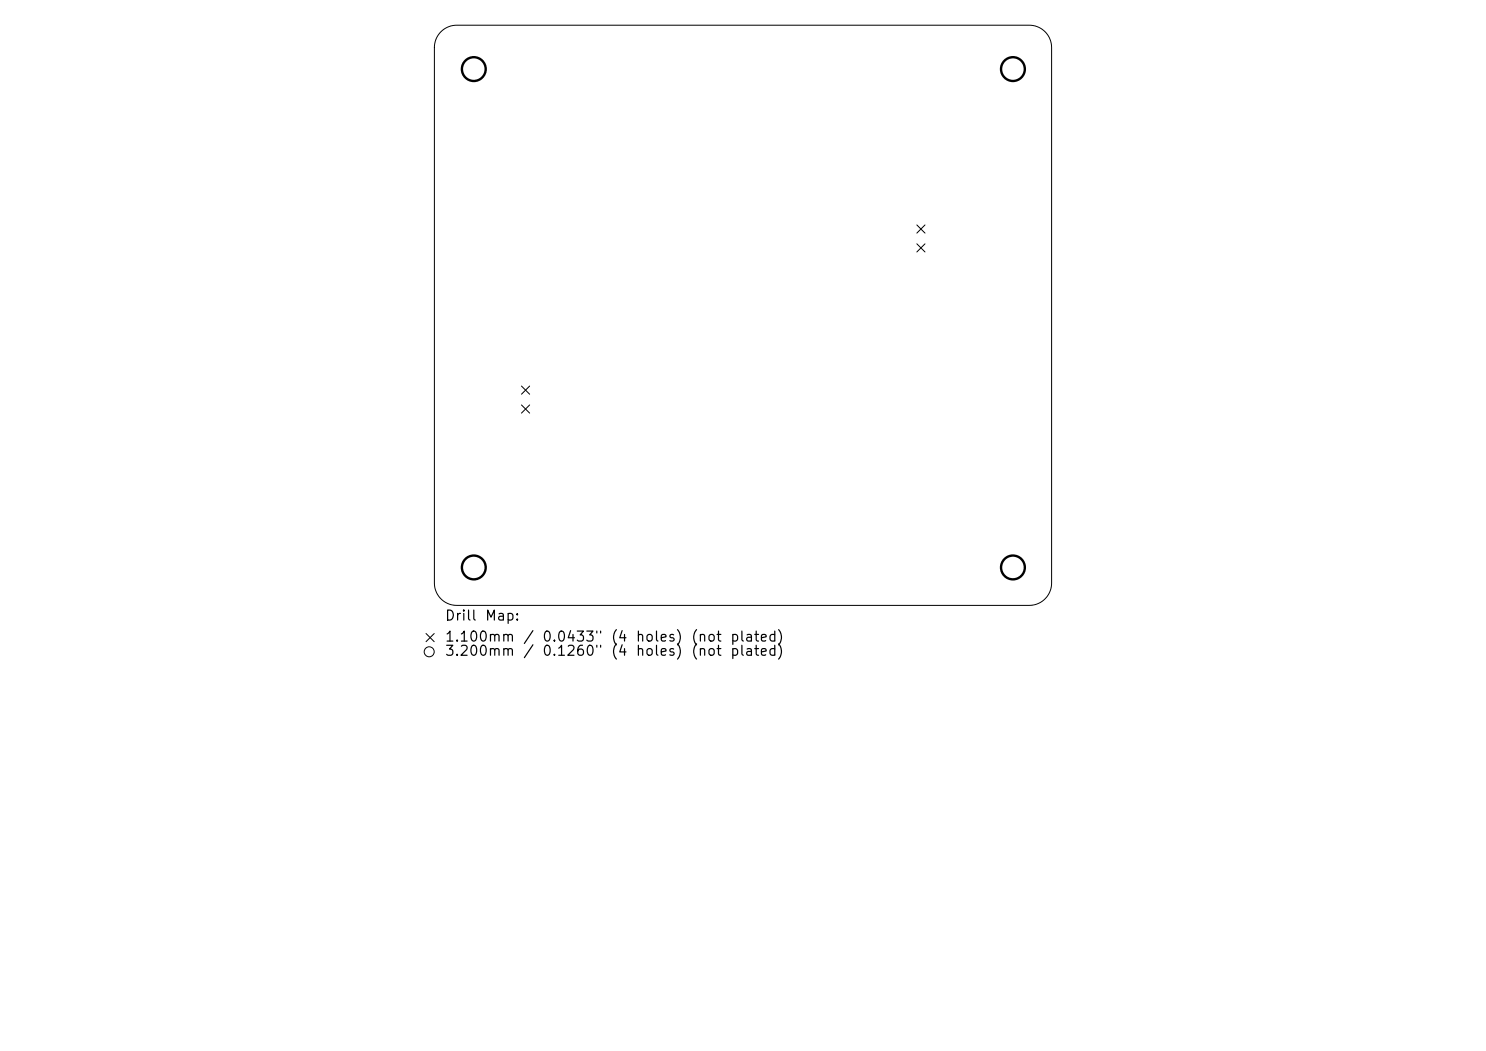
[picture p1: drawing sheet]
<svg xmlns="http://www.w3.org/2000/svg" width="297mm" height="210mm" viewBox="0 0 297 210" stroke-linecap="round" stroke-linejoin="round" font-family="sans-serif">
<defs><g id="words">
<g font-size="2">
<text x="88.8" y="124.5">Drill</text>
<text x="96.8" y="124.5">Map:</text>
<text x="88.8" y="128.7">1.100mm</text>
<text x="88.8" y="131.5">3.200mm</text>
<text x="104.4" y="128.7">/</text>
<text x="104.4" y="131.5">/</text>
<text x="108.2" y="128.7">0.0433&quot;</text>
<text x="108.2" y="131.5">0.1260&quot;</text>
<text x="122" y="128.7">(4</text>
<text x="122" y="131.5">(4</text>
<text x="126.9" y="128.7">holes)</text>
<text x="126.9" y="131.5">holes)</text>
<text x="138" y="128.7">(not</text>
<text x="138" y="131.5">(not</text>
<text x="145.8" y="128.7">plated)</text>
<text x="145.8" y="131.5">plated)</text>
</g>
</g></defs>
<g fill="none" stroke="#000" stroke-width=".2">
<path d="M88.1 6.3a4.5 4.5 0 0 1 3.2-1.3h114.4a4.5 4.5 0 0 1 4.5 4.5v107a4.5 4.5 0 0 1-4.5 4.5h-114.4a4.5 4.5 0 0 1-4.5-4.5v-107a4.5 4.5 0 0 1 1.3-3.2zM183.2 44.9l1.7 1.7M183.2 48.7l1.7 1.7M184.9 44.9l-1.7 1.7M184.9 48.7l-1.7 1.7M104.2 77.1l1.7 1.7M105.9 77.1l-1.7 1.7M104.2 80.9l1.7 1.6M105.9 80.9l-1.7 1.6M85.1 126.6l1.7 1.6M86.8 126.6l-1.7 1.6"/>
<circle cx="85.8" cy="130.2" r="1"/>
</g>
<g fill="none" stroke="#000" stroke-width=".48">
<circle cx="94.7" cy="13.8" r="2.38"/>
<circle cx="202.5" cy="13.8" r="2.38"/>
<circle cx="94.7" cy="113.4" r="2.38"/>
<circle cx="202.5" cy="113.4" r="2.38"/>
</g>
<use href="#words"/>
</svg>
